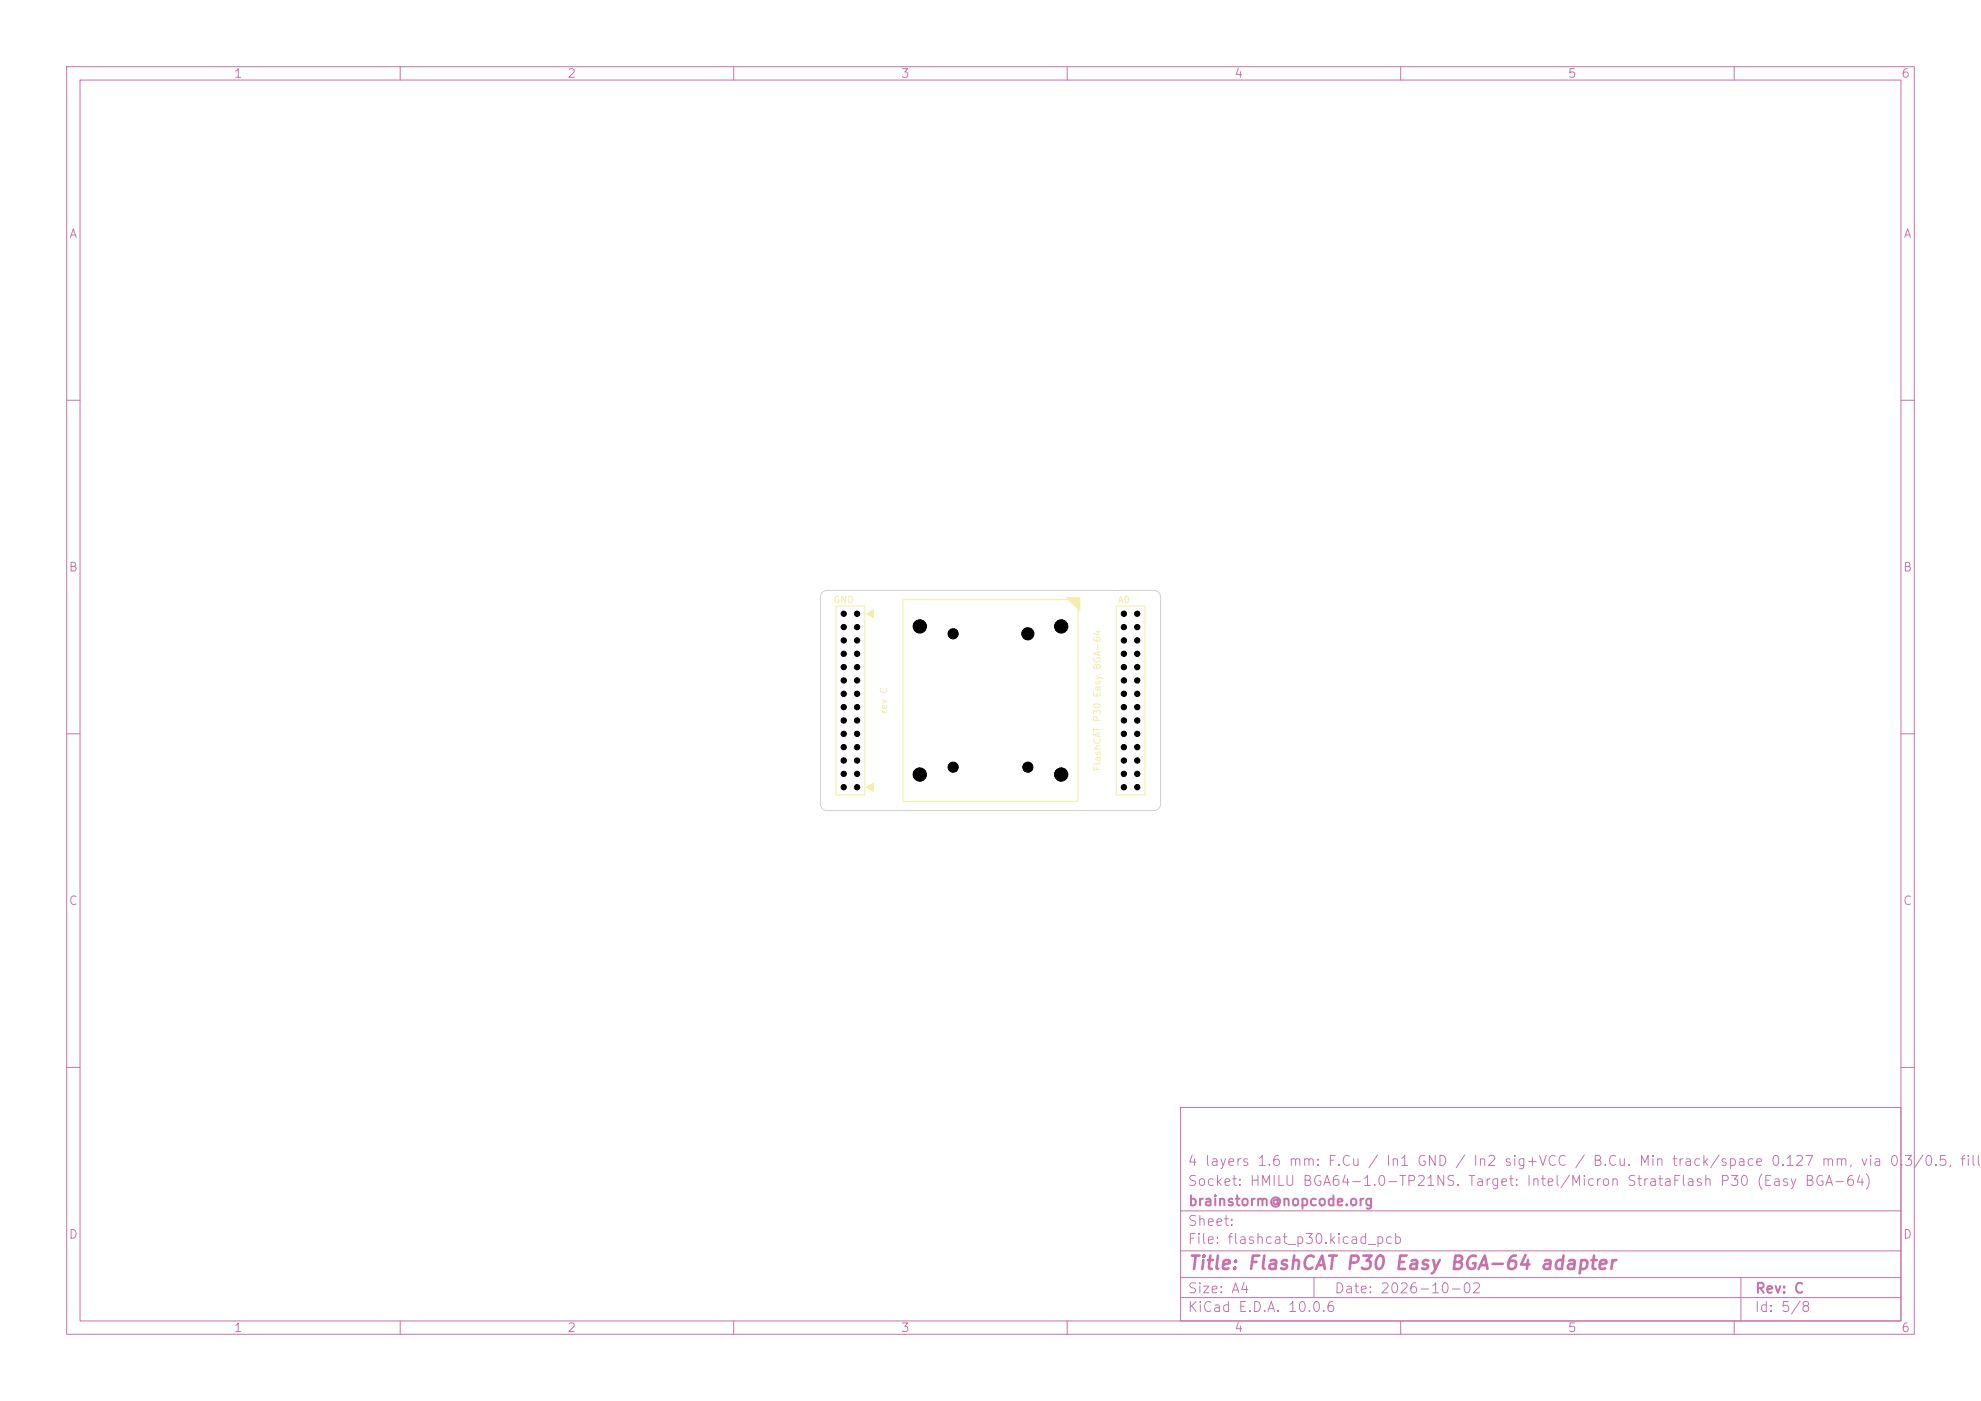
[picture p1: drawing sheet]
<svg xmlns="http://www.w3.org/2000/svg" width="297mm" height="210mm" viewBox="0 0 297 210" stroke-linecap="round" stroke-linejoin="round" font-family="sans-serif">
<defs><g id="words">
<text font-size="2" fill="#c872ab" x="178" y="190.8">Title: FlashCAT P30 Easy BGA-64 adapter</text>
<g font-size="1.5" fill="#c872ab">
<text x="178" y="178.1">Socket: HMILU BGA64-1.0-TP21NS. Target: Intel/Micron StrataFlash P30 (Easy BGA-64)</text>
<text x="178" y="175.1">4 layers 1.6 mm: F.Cu / In1 GND / In2 sig+VCC / B.Cu. Min track/space 0.127 mm, via 0.3/0.5, fille</text>
<text x="178" y="184.1">Sheet:</text>
<text x="178" y="181.1">brainstorm@nopcode.org</text>
<text x="178" y="186.8">File: flashcat_p30.kicad_pcb</text>
<text x="178" y="197">KiCad E.D.A. 10.0.6</text>
<text x="178" y="194.2">Size: A4</text>
<text x="200" y="194.2">Date: 2026-10-02</text>
<text x="263" y="197">Id: 5/8</text>
<text x="263" y="194.2">Rev: C</text>
</g>
<g font-size="1.3" fill="#c872ab">
<text x="35" y="12">1</text>
<text x="85" y="12">2</text>
<text x="135" y="12">3</text>
<text x="185" y="12">4</text>
<text x="235" y="12">5</text>
<text x="285" y="12">6</text>
<text x="10.3" y="36">A</text>
<text x="285.3" y="36">A</text>
<text x="10.2" y="86">B</text>
<text x="285.2" y="86">B</text>
<text x="10.2" y="136">C</text>
<text x="285.2" y="136">C</text>
<text x="10.2" y="186">D</text>
<text x="285.2" y="186">D</text>
<text x="35" y="200">1</text>
<text x="85" y="200">2</text>
<text x="135" y="200">3</text>
<text x="185" y="200">4</text>
<text x="235" y="200">5</text>
<text x="285" y="200">6</text>
</g>
<g font-size="1" fill="#f2eda1">
<text x="124.9" y="90.7">GND</text>
<text x="167.5" y="90.7">A0</text>
<text x="133.3" y="107.1" transform="rotate(-90 133.3 107.1)">rev C</text>
<text x="165.3" y="115.7" transform="rotate(-90 165.3 115.7)">FlashCAT P30 Easy BGA-64</text>
</g>
</g></defs>
<g fill="none" stroke="#c872ab" stroke-width=".15">
<path d="M10 10h277v190h-277zM12 12h273v186h-273zM60 10v2M110 10v2M160 10v2M210 10v2M260 10v2M10 60h2M285 60h2M10 110h2M285 110h2M10 160h2"/>
<path d="M177 166h108v32h-108zM285 160h2M60 198v2M110 198v2M160 198v2M177 194.5h108M177 191.5h108M177 187.5h108M177 181.5h108M197 191.5v3M210 198v2M260 198v2"/>
<path d="M261 191.5v6.5"/>
</g>
<path d="M129.9 92l1-.6v1.2z" fill="none" stroke="#f2eda1" stroke-width=".15"/>
<path d="M129.9 92l1-.6v1.2z" fill="#f2eda1"/>
<path d="M129.9 118l1-.6v1.2z" fill="none" stroke="#f2eda1" stroke-width=".15"/>
<path d="M129.9 118l1-.6v1.2z" fill="#f2eda1"/>
<path d="M125.3 90.9h4.4v28.3h-4.4zM135.4 89.9h26.2v30.2h-26.2zM159.9 89.6h2v2zM167.4 90.9h4.3v28.3h-4.3z" fill="none" stroke="#f2eda1" stroke-width=".15"/>
<path d="M159.9 89.6h2v2z" fill="#f2eda1"/>
<path d="M123.3 88.8l.3-.2 .4-.1h49a1 1 0 0 1 1 1v31a1 1 0 0 1-1 1h-49a1 1 0 0 1-1-1v-31l.1-.3z" fill="none" stroke="#d0d2cd" stroke-width=".15"/>
<g fill="#000" stroke="#000" stroke-width=".15">
<circle cx="126.5" cy="92" r=".4"/>
<circle cx="126.5" cy="96" r=".4"/>
<circle cx="126.5" cy="98" r=".4"/>
<circle cx="126.5" cy="94" r=".4"/>
<circle cx="128.5" cy="92" r=".4"/>
<circle cx="128.5" cy="96" r=".4"/>
<circle cx="128.5" cy="94" r=".4"/>
<circle cx="128.5" cy="98" r=".4"/>
<circle cx="137.9" cy="93.9" r="1"/>
<circle cx="142.9" cy="95" r=".76"/>
<circle cx="154.1" cy="95" r=".91"/>
<circle cx="159.1" cy="93.9" r="1"/>
<circle cx="168.5" cy="92" r=".4"/>
<circle cx="168.5" cy="94" r=".4"/>
<circle cx="168.5" cy="96" r=".4"/>
<circle cx="168.5" cy="98" r=".4"/>
<circle cx="170.5" cy="92" r=".4"/>
<circle cx="170.5" cy="94" r=".4"/>
<circle cx="170.5" cy="98" r=".4"/>
<circle cx="170.5" cy="96" r=".4"/>
<circle cx="126.5" cy="112" r=".4"/>
<circle cx="126.5" cy="102" r=".4"/>
<circle cx="126.5" cy="114" r=".4"/>
<circle cx="126.5" cy="100" r=".4"/>
<circle cx="126.5" cy="110" r=".4"/>
<circle cx="126.5" cy="104" r=".4"/>
<circle cx="126.5" cy="116" r=".4"/>
<circle cx="126.5" cy="108" r=".4"/>
<circle cx="126.5" cy="106" r=".4"/>
<circle cx="126.5" cy="118" r=".4"/>
<circle cx="128.5" cy="102" r=".4"/>
<circle cx="128.5" cy="112" r=".4"/>
<circle cx="128.5" cy="106" r=".4"/>
<circle cx="128.5" cy="110" r=".4"/>
<circle cx="128.5" cy="116" r=".4"/>
<circle cx="128.5" cy="100" r=".4"/>
<circle cx="128.5" cy="104" r=".4"/>
<circle cx="128.5" cy="114" r=".4"/>
<circle cx="128.5" cy="108" r=".4"/>
<circle cx="128.5" cy="118" r=".4"/>
<circle cx="137.9" cy="116.1" r="1"/>
<circle cx="142.9" cy="115" r=".76"/>
<circle cx="154.1" cy="115" r=".77"/>
<circle cx="159.1" cy="116.1" r="1"/>
<circle cx="168.5" cy="112" r=".4"/>
<circle cx="168.5" cy="102" r=".4"/>
<circle cx="168.5" cy="108" r=".4"/>
<circle cx="168.5" cy="114" r=".4"/>
<circle cx="168.5" cy="116" r=".4"/>
<circle cx="168.5" cy="100" r=".4"/>
<circle cx="168.5" cy="104" r=".4"/>
<circle cx="168.5" cy="118" r=".4"/>
<circle cx="168.5" cy="110" r=".4"/>
<circle cx="168.5" cy="106" r=".4"/>
<circle cx="170.5" cy="112" r=".4"/>
<circle cx="170.5" cy="102" r=".4"/>
<circle cx="170.5" cy="108" r=".4"/>
<circle cx="170.5" cy="116" r=".4"/>
<circle cx="170.5" cy="114" r=".4"/>
<circle cx="170.5" cy="104" r=".4"/>
<circle cx="170.5" cy="118" r=".4"/>
<circle cx="170.5" cy="100" r=".4"/>
<circle cx="170.5" cy="106" r=".4"/>
<circle cx="170.5" cy="110" r=".4"/>
</g>
<use href="#words"/>
</svg>
